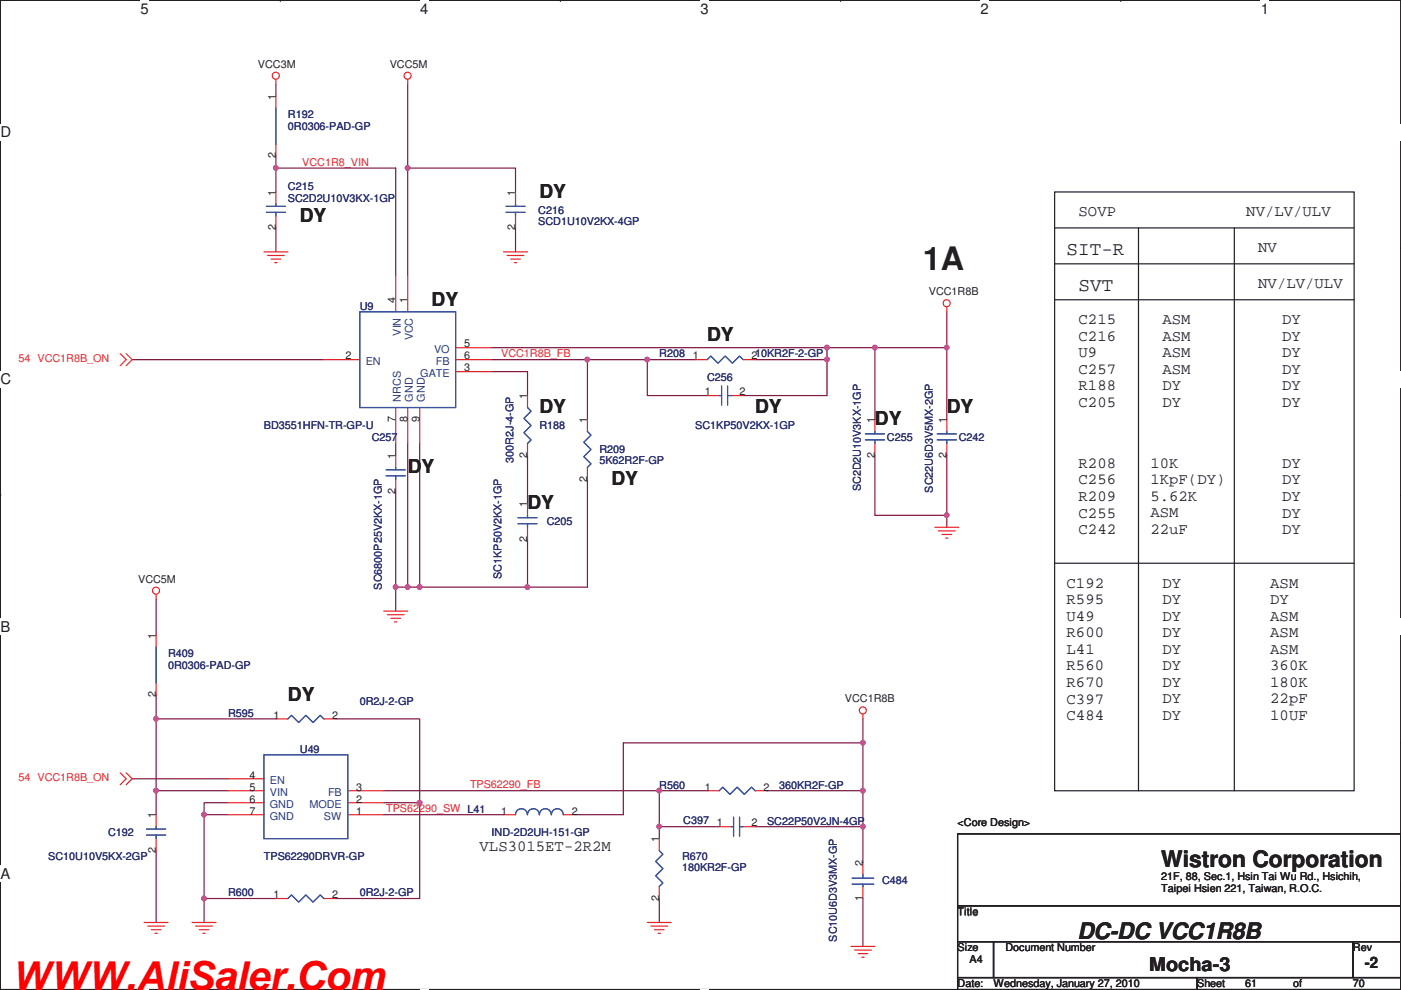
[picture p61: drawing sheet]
<svg xmlns="http://www.w3.org/2000/svg" width="297mm" height="210mm" viewBox="0 0 297 210" stroke-linecap="round" stroke-linejoin="round" font-family="sans-serif">
<defs><g id="words">
<text font-size="8.5" fill="#f00" x="2.5" y="209.9">WWW.AliSaler.Com</text>
<text font-size="6.9" fill="#231f20" x="195.7" y="57.3">1A</text>
<g font-size="4.8" fill="#231f20">
<text x="246.2" y="183.9">Wistron Corporation</text>
<text x="228.4" y="199.1">DC-DC VCC1R8B</text>
</g>
<g font-size="4.1" fill="#231f20">
<text x="114.4" y="41.9">DY</text>
<text x="63.6" y="47">DY</text>
<text x="226.1" y="54.1">SIT-R</text>
<text x="91.5" y="64.8">DY</text>
<text x="228.7" y="61.8">SVT</text>
<text x="149.9" y="72.4">DY</text>
<text x="114.4" y="87.7">DY</text>
<text x="160.1" y="87.7">DY</text>
<text x="200.7" y="87.7">DY</text>
<text x="185.5" y="90.2">DY</text>
<text x="86.4" y="100.4">DY</text>
<text x="111.8" y="108">DY</text>
<text x="129.6" y="102.9">DY</text>
<text x="61" y="148.6">DY</text>
<text x="243.7" y="206">Mocha-3</text>
</g>
<g font-size="3.3" fill="#231f20">
<text x="228.7" y="45.9">SOVP</text>
<text x="264.2" y="45.9">NV/LV/ULV</text>
<text x="266.8" y="53.5">NV</text>
<text x="266.8" y="61.1">NV/LV/ULV</text>
<text x="228.7" y="68.7">C215</text>
<text x="246.5" y="68.7">ASM</text>
<text x="271.9" y="68.7">DY</text>
<text x="228.7" y="72.3">C216</text>
<text x="228.7" y="75.8">U9</text>
<text x="246.5" y="72.3">ASM</text>
<text x="246.5" y="75.8">ASM</text>
<text x="271.9" y="72.3">DY</text>
<text x="271.9" y="75.8">DY</text>
<text x="228.7" y="79.3">C257</text>
<text x="228.7" y="82.8">R188</text>
<text x="246.5" y="79.3">ASM</text>
<text x="246.5" y="82.8">DY</text>
<text x="271.9" y="79.3">DY</text>
<text x="271.9" y="82.8">DY</text>
<text x="228.7" y="86.3">C205</text>
<text x="246.5" y="86.3">DY</text>
<text x="271.9" y="86.3">DY</text>
<text x="228.7" y="99.2">R208</text>
<text x="243.9" y="99.2">10K</text>
<text x="271.9" y="99.2">DY</text>
<text x="228.7" y="102.7">C256</text>
<text x="228.7" y="106.2">R209</text>
<text x="243.9" y="102.7">1KpF(DY)</text>
<text x="243.9" y="106.2">5.62K</text>
<text x="271.9" y="102.7">DY</text>
<text x="271.9" y="106.2">DY</text>
<text x="228.7" y="109.8">C255</text>
<text x="228.7" y="113.3">C242</text>
<text x="243.9" y="109.8">ASM</text>
<text x="243.9" y="113.3">22uF</text>
<text x="271.9" y="109.8">DY</text>
<text x="271.9" y="113.3">DY</text>
<text x="226.1" y="124.6">C192</text>
<text x="246.5" y="124.6">DY</text>
<text x="269.3" y="124.6">ASM</text>
<text x="226.1" y="128.1">R595</text>
<text x="226.1" y="131.6">U49</text>
<text x="246.5" y="128.1">DY</text>
<text x="246.5" y="131.6">DY</text>
<text x="269.3" y="128.1">DY</text>
<text x="269.3" y="131.6">ASM</text>
<text x="226.1" y="135.2">R600</text>
<text x="246.5" y="135.2">DY</text>
<text x="269.3" y="135.2">ASM</text>
<text x="226.1" y="138.7">L41</text>
<text x="226.1" y="142.2">R560</text>
<text x="246.5" y="138.7">DY</text>
<text x="246.5" y="142.2">DY</text>
<text x="269.3" y="138.7">ASM</text>
<text x="269.3" y="142.2">360K</text>
<text x="226.1" y="145.7">R670</text>
<text x="226.1" y="149.2">C397</text>
<text x="246.5" y="145.7">DY</text>
<text x="246.5" y="149.2">DY</text>
<text x="269.3" y="145.7">180K</text>
<text x="269.3" y="149.2">22pF</text>
<text x="226.1" y="152.7">C484</text>
<text x="246.5" y="152.7">DY</text>
<text x="269.3" y="152.7">10UF</text>
<text x="101.7" y="180.5">VLS3015ET-2R2M</text>
<text x="289.4" y="205.4">-2</text>
</g>
<g font-size="3.1" fill="#231f20">
<text x="29.8" y="2.9">5</text>
<text x="89.1" y="2.9">4</text>
<text x="148.5" y="2.9">3</text>
<text x="207.9" y="2.9">2</text>
<text x="267.3" y="2.9">1</text>
<text x=".1" y="29.1">D</text>
<text x=".1" y="81.5">C</text>
<text x=".1" y="134">B</text>
<text x=".1" y="186.4">A</text>
</g>
<g font-size="2.3" fill="#231f20">
<text x="54.7" y="14.3">VCC3M</text>
<text x="82.6" y="14.3">VCC5M</text>
<text x="58.5" y="21.2" transform="rotate(-90 58.5 21.2)">1</text>
<text x="58.5" y="33.6" transform="rotate(-90 58.5 33.6)">2</text>
<text x="58.5" y="41.5" transform="rotate(-90 58.5 41.5)">1</text>
<text x="109.3" y="41.5" transform="rotate(-90 109.3 41.5)">1</text>
<text x="58.5" y="48.8" transform="rotate(-90 58.5 48.8)">2</text>
<text x="109.3" y="48.8" transform="rotate(-90 109.3 48.8)">2</text>
<text x="83.9" y="64.3" transform="rotate(-90 83.9 64.3)">4</text>
<text x="86.4" y="64.3" transform="rotate(-90 86.4 64.3)">1</text>
<text x="196.9" y="62.6">VCC1R8B</text>
<text x="73.2" y="76.2">2</text>
<text x="98.4" y="76.2">6</text>
<text x="98.4" y="73.7">5</text>
<text x="146.9" y="76.2">1</text>
<text x="159.3" y="76.2">210KR2F-2-GP</text>
<text x="98.4" y="78.8">3</text>
<text x="149.4" y="83.9">1</text>
<text x="156.8" y="83.9">2</text>
<text x="83.9" y="89.5" transform="rotate(-90 83.9 89.5)">7</text>
<text x="86.4" y="89.5" transform="rotate(-90 86.4 89.5)">8</text>
<text x="88.9" y="89.5" transform="rotate(-90 88.9 89.5)">9</text>
<text x="111.8" y="84.7" transform="rotate(-90 111.8 84.7)">1</text>
<text x="124.5" y="89.7" transform="rotate(-90 124.5 89.7)">1</text>
<text x="185.5" y="89.7" transform="rotate(-90 185.5 89.7)">1</text>
<text x="200.7" y="89.7" transform="rotate(-90 200.7 89.7)">1</text>
<text x="83.9" y="97.4" transform="rotate(-90 83.9 97.4)">1</text>
<text x="111.8" y="97.1" transform="rotate(-90 111.8 97.1)">2</text>
<text x="185.5" y="97.1" transform="rotate(-90 185.5 97.1)">2</text>
<text x="200.7" y="97.1" transform="rotate(-90 200.7 97.1)">2</text>
<text x="83.9" y="104.7" transform="rotate(-90 83.9 104.7)">2</text>
<text x="111.8" y="107.5" transform="rotate(-90 111.8 107.5)">1</text>
<text x="124.5" y="102.2" transform="rotate(-90 124.5 102.2)">2</text>
<text x="111.8" y="114.9" transform="rotate(-90 111.8 114.9)">2</text>
<text x="29.3" y="123.6">VCC5M</text>
<text x="33.1" y="135.5" transform="rotate(-90 33.1 135.5)">1</text>
<text x="33.1" y="147.9" transform="rotate(-90 33.1 147.9)">2</text>
<text x="179.2" y="149">VCC1R8B</text>
<text x="58" y="152.4">1</text>
<text x="70.4" y="152.4">2</text>
<text x="52.9" y="165.1">4</text>
<text x="52.9" y="167.7">5</text>
<text x="75.5" y="167.7">3</text>
<text x="149.4" y="167.7">1</text>
<text x="161.9" y="167.7">2</text>
<text x="33.1" y="173.6" transform="rotate(-90 33.1 173.6)">1</text>
<text x="52.9" y="170.2">6</text>
<text x="52.9" y="172.8">7</text>
<text x="75.5" y="170.2">2</text>
<text x="75.5" y="172.8">1</text>
<text x="106.3" y="172.8">1</text>
<text x="121.2" y="172.8">2</text>
<text x="139.7" y="178.6" transform="rotate(-90 139.7 178.6)">1</text>
<text x="152" y="175.3">1</text>
<text x="159.3" y="175.3">2</text>
<text x="203" y="175.1">&lt;Core Design&gt;</text>
<text x="33.1" y="180.9" transform="rotate(-90 33.1 180.9)">2</text>
<text x="182.9" y="183.7" transform="rotate(-90 182.9 183.7)">2</text>
<text x="58" y="190.5">1</text>
<text x="70.4" y="190.5">2</text>
<text x="139.7" y="191.1" transform="rotate(-90 139.7 191.1)">2</text>
<text x="182.9" y="191.1" transform="rotate(-90 182.9 191.1)">1</text>
<text x="246.2" y="186.6">21F, 88, Sec.1, Hsin Tai Wu Rd., Hsichih,</text>
<text x="246.2" y="189.2">Taipei Hsien 221, Taiwan, R.O.C.</text>
<text x="203" y="194.2">Title</text>
<text x="203" y="201.8">Size</text>
<text x="213.2" y="201.8">Document Number</text>
<text x="286.9" y="201.8">Rev</text>
<text x="203" y="209.4">Date:</text>
<text x="205.6" y="204.3">A4</text>
<text x="210.6" y="209.4">Wednesday, January 27, 2010</text>
<text x="253.8" y="209.4">Sheet</text>
<text x="264" y="209.4">61</text>
<text x="274.1" y="209.4">of</text>
<text x="286.8" y="209.4">70</text>
</g>
<g font-size="2.3" fill="#2d2d72">
<text x="61" y="25">R192</text>
<text x="61" y="27.6">0R0306-PAD-GP</text>
<text x="61" y="40.3">C215</text>
<text x="61" y="42.8">SC2D2U10V3KX-1GP</text>
<text x="114.1" y="45.3">C216</text>
<text x="114.1" y="47.6">SCD1U10V2KX-4GP</text>
<text x="76.3" y="65.7">U9</text>
<text x="139.8" y="75.8">R208</text>
<text x="149.9" y="80.9">C256</text>
<text x="56" y="91.1">BD3551HFN-TR-GP-U</text>
<text x="78.8" y="93.6">C257</text>
<text x="114.4" y="91.1">R188</text>
<text x="147.4" y="91.1">SC1KP50V2KX-1GP</text>
<text x="188" y="93.6">C255</text>
<text x="203.3" y="93.6">C242</text>
<text x="108.9" y="98.1" transform="rotate(-90 108.9 98.1)">300R2J-4-GP</text>
<text x="127.1" y="96.1">R209</text>
<text x="127.1" y="98.4">5K62R2F-GP</text>
<text x="182.5" y="104.2" transform="rotate(-90 182.5 104.2)">SC2D2U10V3KX-1GP</text>
<text x="197.8" y="104.5" transform="rotate(-90 197.8 104.5)">SC22U6D3V5MX-2GP</text>
<text x="115.9" y="111.4">C205</text>
<text x="80.9" y="125" transform="rotate(-90 80.9 125)">SC6800P25V2KX-1GP</text>
<text x="106.3" y="122.8" transform="rotate(-90 106.3 122.8)">SC1KP50V2KX-1GP</text>
<text x="35.6" y="139.3">R409</text>
<text x="35.6" y="141.9">0R0306-PAD-GP</text>
<text x="76.3" y="149.5">0R2J-2-GP</text>
<text x="48.3" y="152">R595</text>
<text x="63.6" y="159.6">U49</text>
<text x="139.8" y="167.3">R560</text>
<text x="165.2" y="167.3">360KR2F-GP</text>
<text x="22.9" y="177.4">C192</text>
<text x="104.2" y="177.4">IND-2D2UH-151-GP</text>
<text x="144.9" y="174.9">C397</text>
<text x="162.6" y="174.9">SC22P50V2JN-4GP</text>
<text x="10.2" y="182.5">SC10U10V5KX-2GP</text>
<text x="56" y="182.5">TPS62290DRVR-GP</text>
<text x="144.6" y="182.5">R670</text>
<text x="144.6" y="184.8">180KR2F-GP</text>
<text x="48.3" y="190.1">R600</text>
<text x="76.3" y="190.1">0R2J-2-GP</text>
<text x="187" y="187.6">C484</text>
<text x="177.5" y="199.7" transform="rotate(-90 177.5 199.7)">SC10U6D3V3MX-GP</text>
</g>
<g font-size="2.3" fill="#ec2426">
<text x="64.1" y="35.1">VCC1R8_VIN</text>
<text x="3.9" y="76.8">54 VCC1R8B_ON</text>
<text x="106.3" y="75.8">VCC1R8B_FB</text>
<text x="3.9" y="165.7">54 VCC1R8B_ON</text>
<text x="99.6" y="167.2">TPS62290_FB</text>
<text x="81.9" y="172.3">TPS62290_SW L41</text>
</g>
<g font-size="2.3" fill="#1d437e">
<text x="85" y="71.2" transform="rotate(-90 85 71.2)">VIN</text>
<text x="77.6" y="77.3">EN</text>
<text x="87.5" y="72.2" transform="rotate(-90 87.5 72.2)">VCC</text>
<text x="92" y="74.8">VO</text>
<text x="92.4" y="77.3">FB</text>
<text x="89.1" y="79.9">GATE</text>
<text x="85" y="85.2" transform="rotate(-90 85 85.2)">NRCS</text>
<text x="87.5" y="85.2" transform="rotate(-90 87.5 85.2)">GND</text>
<text x="90" y="85.2" transform="rotate(-90 90 85.2)">GND</text>
<text x="57.2" y="166.2">EN</text>
<text x="57.2" y="168.8">VIN</text>
<text x="57.2" y="171.3">GND</text>
<text x="57.2" y="173.9">GND</text>
<text x="65.6" y="171.3">MODE</text>
<text x="68.7" y="173.9">SW</text>
<text x="69.6" y="168.8">FB</text>
</g>
</g></defs>
<path d="M.1 .1h296.9v209.8h-296.9z" fill="none" stroke="#231f20" stroke-width=".25"/>
<g fill="#fff">
<path d="M29.8 .1h1.7v3.5h-1.7z"/>
<path d="M29.8 209.9h1.7z"/>
</g>
<path d="M59.4 .1h.1M59.4 209.9h.1" fill="none" stroke="#231f20" stroke-width=".25"/>
<g fill="#fff">
<path d="M89.1 .1h1.7v3.5h-1.7z"/>
<path d="M89.1 209.9h1.7z"/>
</g>
<path d="M118.8 .1h.1M118.8 209.9h.1" fill="none" stroke="#231f20" stroke-width=".25"/>
<g fill="#fff">
<path d="M148.5 .1h1.7v3.5h-1.7z"/>
<path d="M148.5 209.9h1.7z"/>
</g>
<path d="M178.2 .1h.1M178.2 209.9h.1" fill="none" stroke="#231f20" stroke-width=".25"/>
<g fill="#fff">
<path d="M207.9 .1h1.7v3.5h-1.7z"/>
<path d="M207.9 209.9h1.7z"/>
</g>
<path d="M237.6 .1h.1M237.6 209.9h.1" fill="none" stroke="#231f20" stroke-width=".25"/>
<g fill="#fff">
<path d="M267.3 .1h1.7v3.5h-1.7z"/>
<path d="M267.3 209.9h1.7z"/>
<path d="M.1 26.3h2.2v3.5h-2.2z"/>
<path d="M297 26.3v3.5z"/>
<path d="M.1 78.7h2.2v3.5h-2.2z"/>
<path d="M297 78.7v3.5z"/>
</g>
<path d="M.1 52.5h.1M297 52.5h.1" fill="none" stroke="#231f20" stroke-width=".25"/>
<g fill="#fff">
<path d="M.1 131.2h2.1v3.5h-2.1z"/>
<path d="M297 131.2v3.5z"/>
</g>
<path d="M.1 105h.1M297 105h.1" fill="none" stroke="#231f20" stroke-width=".25"/>
<path d="M.1 105h.1" fill="none" stroke="#231f20" stroke-width=".21"/>
<path d="M297 105h.1" fill="none" stroke="#231f20" stroke-width=".21"/>
<g fill="#fff">
<path d="M.1 183.6h2.1v3.5h-2.1z"/>
<path d="M297 183.6v3.5z"/>
</g>
<path d="M.1 157.4h.1M297 157.4h.1" fill="none" stroke="#231f20" stroke-width=".25"/>
<path d="M109.3 48.3v5.1M200.7 66.1v7.6M89 124.5h22.8" fill="none" stroke="#7f1542" stroke-width=".25"/>
<circle cx="89" cy="124.5" r=".49" fill="#b8529f"/>
<circle cx="89" cy="124.5" r=".49" fill="none" stroke="#b8529f" stroke-width=".25"/>
<path d="M175.3 73.7h10.2" fill="none" stroke="#7f1542" stroke-width=".25"/>
<circle cx="175.3" cy="73.7" r=".49" fill="#b8529f"/>
<circle cx="175.3" cy="73.7" r=".49" fill="none" stroke="#b8529f" stroke-width=".25"/>
<path d="M185.5 73.7v15.3M200.7 73.7v15.3M111.8 96.6v10.2M111.8 114.4v10.1" fill="none" stroke="#7f1542" stroke-width=".25"/>
<circle cx="200.7" cy="73.7" r=".49" fill="#b8529f"/>
<circle cx="200.7" cy="73.7" r=".49" fill="none" stroke="#b8529f" stroke-width=".25"/>
<path d="M111.8 78.8v5.1M200.7 109.3v2.5" fill="none" stroke="#7f1542" stroke-width=".25"/>
<circle cx="200.7" cy="109.3" r=".49" fill="#b8529f"/>
<circle cx="200.7" cy="109.3" r=".49" fill="none" stroke="#b8529f" stroke-width=".25"/>
<path d="M137.2 76.3h10.2M185.5 96.6v12.7M200.7 96.6v12.7" fill="none" stroke="#7f1542" stroke-width=".25"/>
<circle cx="137.2" cy="76.3" r=".49" fill="#b8529f"/>
<circle cx="137.2" cy="76.3" r=".49" fill="none" stroke="#b8529f" stroke-width=".25"/>
<path d="M83.9 35.6h-25.4v5.1M104.2 78.8h7.6" fill="none" stroke="#7f1542" stroke-width=".25"/>
<circle cx="58.5" cy="35.6" r=".49" fill="#b8529f"/>
<circle cx="58.5" cy="35.6" r=".49" fill="none" stroke="#b8529f" stroke-width=".25"/>
<path d="M83.9 35.6v22.9M86.4 35.6v22.9M28 76.3h40.7" fill="none" stroke="#7f1542" stroke-width=".25"/>
<circle cx="86.4" cy="35.6" r=".49" fill="#b8529f"/>
<circle cx="86.4" cy="35.6" r=".49" fill="none" stroke="#b8529f" stroke-width=".25"/>
<path d="M58.5 48.3v5.1M124.5 101.7v22.8h-12.7" fill="none" stroke="#7f1542" stroke-width=".25"/>
<circle cx="111.8" cy="124.5" r=".49" fill="#b8529f"/>
<circle cx="111.8" cy="124.5" r=".49" fill="none" stroke="#b8529f" stroke-width=".25"/>
<path d="M86.4 17.9v17.7h22.9v5.1M175.3 73.7v2.6h-15.2M83.9 104.2v25.4" fill="none" stroke="#7f1542" stroke-width=".25"/>
<circle cx="83.9" cy="124.5" r=".49" fill="#b8529f"/>
<circle cx="83.9" cy="124.5" r=".49" fill="none" stroke="#b8529f" stroke-width=".25"/>
<path d="M58.5 17.9v2.5M58.5 33.1v2.5M185.5 73.7h15.2" fill="none" stroke="#7f1542" stroke-width=".25"/>
<circle cx="185.5" cy="73.7" r=".49" fill="#b8529f"/>
<circle cx="185.5" cy="73.7" r=".49" fill="none" stroke="#b8529f" stroke-width=".25"/>
<path d="M124.5 76.3v12.7M175.3 76.3v7.6" fill="none" stroke="#7f1542" stroke-width=".25"/>
<circle cx="175.3" cy="76.3" r=".49" fill="#b8529f"/>
<circle cx="175.3" cy="76.3" r=".49" fill="none" stroke="#b8529f" stroke-width=".25"/>
<path d="M124.5 76.3h12.7v7.6h12.7M83.9 94.1v2.5M86.4 94.1v30.4M157.6 83.9h17.7M185.5 109.3h15.2" fill="none" stroke="#7f1542" stroke-width=".25"/>
<circle cx="86.4" cy="124.5" r=".49" fill="#b8529f"/>
<circle cx="86.4" cy="124.5" r=".49" fill="none" stroke="#b8529f" stroke-width=".25"/>
<path d="M89 94.1v30.4M83.9 124.5h2.5" fill="none" stroke="#7f1542" stroke-width=".25"/>
<circle cx="89" cy="124.5" r=".49" fill="#b8529f"/>
<circle cx="89" cy="124.5" r=".49" fill="none" stroke="#b8529f" stroke-width=".25"/>
<path d="M86.4 124.5h2.6M48.3 172.8h-5v17.8" fill="none" stroke="#7f1542" stroke-width=".25"/>
<circle cx="43.2" cy="172.8" r=".49" fill="#b8529f"/>
<circle cx="43.2" cy="172.8" r=".49" fill="none" stroke="#b8529f" stroke-width=".25"/>
<circle cx="43.2" cy="190.6" r=".49" fill="#b8529f"/>
<circle cx="43.2" cy="190.6" r=".49" fill="none" stroke="#b8529f" stroke-width=".25"/>
<path d="M33.1 167.7h15.2M48.3 170.3h-5v2.5" fill="none" stroke="#7f1542" stroke-width=".25"/>
<circle cx="33.1" cy="167.7" r=".49" fill="#b8529f"/>
<circle cx="33.1" cy="167.7" r=".49" fill="none" stroke="#b8529f" stroke-width=".25"/>
<path d="M33.1 152.5v20.3M33.1 180.4v15.3" fill="none" stroke="#7f1542" stroke-width=".25"/>
<circle cx="33.1" cy="152.5" r=".49" fill="#b8529f"/>
<circle cx="33.1" cy="152.5" r=".49" fill="none" stroke="#b8529f" stroke-width=".25"/>
<path d="M33.1 127.1v7.6M33.1 147.4v5.1h25.4M71.2 152.5h17.8v17.8M28 165.2h20.3" fill="none" stroke="#7f1542" stroke-width=".25"/>
<circle cx="89" cy="170.2" r=".49" fill="#b8529f"/>
<circle cx="89" cy="170.2" r=".49" fill="none" stroke="#b8529f" stroke-width=".25"/>
<path d="M104.2 76.3h20.3M81.4 170.3h7.6v20.3h-17.8M81.4 167.7h58.4M58.5 190.6h-15.2v5.1" fill="none" stroke="#7f1542" stroke-width=".25"/>
<circle cx="124.5" cy="76.3" r=".49" fill="#b8529f"/>
<circle cx="124.5" cy="76.3" r=".49" fill="none" stroke="#b8529f" stroke-width=".25"/>
<path d="M104.2 73.7h71.1M81.4 172.8h25.4M149.9 167.7h-10.1v7.6M139.8 190.6v5.1" fill="none" stroke="#7f1542" stroke-width=".25"/>
<circle cx="139.8" cy="167.7" r=".49" fill="#b8529f"/>
<circle cx="139.8" cy="167.7" r=".49" fill="none" stroke="#b8529f" stroke-width=".25"/>
<path d="M139.8 175.3h12.7" fill="none" stroke="#7f1542" stroke-width=".25"/>
<circle cx="139.8" cy="175.3" r=".49" fill="#b8529f"/>
<circle cx="139.8" cy="175.3" r=".49" fill="none" stroke="#b8529f" stroke-width=".25"/>
<path d="M139.8 175.3v2.6M162.6 167.7h20.4v7.6" fill="none" stroke="#7f1542" stroke-width=".25"/>
<circle cx="182.9" cy="175.3" r=".49" fill="#b8529f"/>
<circle cx="182.9" cy="175.3" r=".49" fill="none" stroke="#b8529f" stroke-width=".25"/>
<path d="M183 157.6v10.1M160.1 175.3h22.9v7.7M183 190.6v10.1" fill="none" stroke="#7f1542" stroke-width=".25"/>
<circle cx="182.9" cy="167.7" r=".49" fill="#b8529f"/>
<circle cx="182.9" cy="167.7" r=".49" fill="none" stroke="#b8529f" stroke-width=".25"/>
<path d="M183 157.6h-50.8v15.2" fill="none" stroke="#7f1542" stroke-width=".25"/>
<circle cx="182.9" cy="157.5" r=".49" fill="#b8529f"/>
<circle cx="182.9" cy="157.5" r=".49" fill="none" stroke="#b8529f" stroke-width=".25"/>
<path d="M183 152.5v5.1M122 172.8h10.2" fill="none" stroke="#7f1542" stroke-width=".25"/>
<g fill="none" stroke="#ec2426" stroke-width=".25">
<path d="M58.5 16.8v1.1M86.4 16.8v1.1M58.5 20.4v2.5M58.5 30.6v2.5M56 53.4h5M56.7 54.2h3.6M57.5 54.9h2M58.2 55.7h.6M58.5 40.7v2.6M58.5 45.8v2.5M83.9 58.5v7.6M86.4 58.5v7.6"/>
<path d="M106.8 53.4h5M107.5 54.2h3.6M108.3 54.9h2M109 55.7h.6M109.3 40.7v2.6M109.3 45.8v2.5M25.5 75l1.3 1.3-1.3 1.3M26.8 75l1.2 1.3-1.2 1.3M68.7 76.3h7.6M96.6 76.3h7.6M96.6 78.8h7.6M96.6 73.7h7.6"/>
<path d="M147.4 76.3h2.5M157.6 76.3h2.5M200.7 65.1v1M83.9 86.4v7.7M83.9 96.6v2.5M86.4 86.4v7.7M89 86.4v7.7M111.8 83.9v2.5M111.8 94.1v2.5M124.5 89v2.5M124.5 99.1v2.6M149.9 83.9h2.6"/>
<path d="M155 83.9h2.6M185.5 89v2.5M185.5 94.1v2.5M200.7 89v2.5M200.7 94.1v2.5M83.9 101.7v2.5M111.8 106.8v2.5M111.8 111.8v2.6M198.2 111.8h5.1M199 112.6h3.5M199.7 113.4h2.1M200.5 114.1h.5"/>
<path d="M33.1 126.1v1M33.1 134.7v2.5M81.4 129.6h5M82.1 130.4h3.6M82.9 131.1h2M83.6 131.9h.6M33.1 144.9v2.5M58.5 152.5h2.5M68.7 152.5h2.5M183 151.5v1M25.5 163.9l1.3 1.3-1.3 1.3M26.8 163.9l1.2 1.3-1.2 1.3"/>
<path d="M33.1 172.8v2.5M33.1 177.9v2.5M48.3 172.8h7.7M48.3 170.3h7.7M48.3 167.7h7.7M48.3 165.2h7.7M73.7 172.8h7.7M73.7 170.3h7.7M73.7 167.7h7.7M106.8 172.8h2.5M119.5 172.8h2.5M139.8 177.9v2.5"/>
<path d="M149.9 167.7h2.6M152.5 175.3h2.5M157.6 175.3h2.5M160.1 167.7h2.5M30.6 195.7h5M31.3 196.4h3.6M32.1 197.2h2M32.8 197.9h.6M40.7 195.7h5.1M41.5 196.4h3.5M42.2 197.2h2.1M43 197.9h.5"/>
<path d="M58.5 190.6h2.5M68.7 190.6h2.5M137.2 195.7h5.1M138 196.4h3.6M138.8 197.2h2M139.5 197.9h.5M139.8 188v2.6M183 183v2.5M183 188v2.6M180.4 200.7h5.1M181.2 201.5h3.5M181.9 202.3h2.1"/>
<path d="M182.7 203h.5"/>
<circle cx="58.5" cy="16.1" r=".75"/>
<circle cx="86.4" cy="16.1" r=".75"/>
<circle cx="200.7" cy="64.3" r=".75"/>
<circle cx="33.1" cy="125.3" r=".75"/>
<circle cx="182.9" cy="150.7" r=".75"/>
</g>
<g fill="none" stroke="#231f20" stroke-width=".25">
<path d="M223.6 40.7h63.5v127h-63.5zM223.6 56h63.5M223.6 48.3h63.5M241.4 48.3v119.4M261.7 48.3v119.4M223.6 63.6h63.5M223.6 119.5h63.5M203 176.9h94v15.2h-94zM203 192.1h94v7.6h-94zM203 199.7h7.6v7.6h-7.6zM210.6 199.7h76.2v7.6h-76.2zM286.8 199.7h10.2v7.6h-10.2z"/>
<path d="M203 207.3h50.8v2.6h-50.8zM253.8 207.3h43.2v2.6h-43.2z"/>
</g>
<g fill="none" stroke="#3a53a4" stroke-width=".25">
<path d="M58.5 22.9v7.7M56.5 45h4M56.5 43.8h4M58.5 43.3v.5M58.5 45v.8M107.3 45h4M107.3 43.8h4M109.3 43.3v.5M109.3 45v.8M76.3 66.1h20.3v20.3h-20.3zM149.9 76.3l.8-.8 1.5 1.5 1.6-1.5 1.5 1.5 1.5-1.5 .8 .8M81.9 99.6h4"/>
<path d="M83.9 99.1v.5M111.8 86.4l.8 .8-1.5 1.5 1.5 1.6-1.5 1.5 1.5 1.5-.8 .8M124.5 91.5l.8 .8-1.5 1.5 1.5 1.5-1.5 1.6 1.5 1.5-.8 .7M152.5 83.9h.5M153 81.9v4M154.3 81.9v4M154.3 83.9h.7M183.5 92h4M183.5 93.3h4M185.5 91.5v.5M185.5 93.3v.8M198.7 93.3h4.1"/>
<path d="M198.7 92h4.1M200.7 91.5v.5M200.7 93.3v.8M81.9 100.9h4M83.9 100.9v.8M109.8 111.1h4.1M109.8 109.8h4.1M111.8 109.3v.5M111.8 111.1v.7M33.1 137.2v7.7M61 152.5l.8-.8 1.5 1.5 1.6-1.5 1.5 1.5 1.5-1.5 .8 .8M31.1 175.8h4"/>
<path d="M31.1 177.1h4M33.1 175.3v.5M33.1 177.1v.8M56 160.1h17.7v17.8h-17.7zM111.8 172.8a1.25 1.25 0 0 0-1.3-1.3 1.25 1.25 0 0 0-1.2 1.3M114.3 172.8a1.25 1.25 0 0 0-1.2-1.3 1.25 1.25 0 0 0-1.3 1.3M116.9 172.8a1.25 1.25 0 0 0-1.3-1.3 1.25 1.25 0 0 0-1.2 1.3M119.4 172.8a1.25 1.25 0 0 0-1.2-1.3 1.25 1.25 0 0 0-1.3 1.3M152.5 167.7l.7-.7 1.6 1.5 1.5-1.5 1.5 1.5 1.5-1.5 .8 .7M155 175.3h.5M155.5 173.3v4.1M156.8 173.3v4.1"/>
<path d="M156.8 175.3h.8M61 190.6l.8-.8 1.5 1.5 1.6-1.5 1.5 1.5 1.5-1.5 .8 .8M139.8 180.4l.7 .8-1.5 1.5 1.5 1.5-1.5 1.6 1.5 1.5-.7 .7M180.7 186.3h4.5M180.7 187.5h4.5M183 185.5v.8M183 187.5v.5"/>
</g>
<circle cx="89" cy="124.5" r=".49" fill="#b8529f"/>
<circle cx="89" cy="124.5" r=".49" fill="none" stroke="#b8529f" stroke-width=".25"/>
<circle cx="175.3" cy="73.7" r=".49" fill="#b8529f"/>
<circle cx="175.3" cy="73.7" r=".49" fill="none" stroke="#b8529f" stroke-width=".25"/>
<circle cx="200.7" cy="73.7" r=".49" fill="#b8529f"/>
<circle cx="200.7" cy="73.7" r=".49" fill="none" stroke="#b8529f" stroke-width=".25"/>
<circle cx="200.7" cy="109.3" r=".49" fill="#b8529f"/>
<circle cx="200.7" cy="109.3" r=".49" fill="none" stroke="#b8529f" stroke-width=".25"/>
<circle cx="137.2" cy="76.3" r=".49" fill="#b8529f"/>
<circle cx="137.2" cy="76.3" r=".49" fill="none" stroke="#b8529f" stroke-width=".25"/>
<circle cx="58.5" cy="35.6" r=".49" fill="#b8529f"/>
<circle cx="58.5" cy="35.6" r=".49" fill="none" stroke="#b8529f" stroke-width=".25"/>
<circle cx="86.4" cy="35.6" r=".49" fill="#b8529f"/>
<circle cx="86.4" cy="35.6" r=".49" fill="none" stroke="#b8529f" stroke-width=".25"/>
<circle cx="111.8" cy="124.5" r=".49" fill="#b8529f"/>
<circle cx="111.8" cy="124.5" r=".49" fill="none" stroke="#b8529f" stroke-width=".25"/>
<circle cx="83.9" cy="124.5" r=".49" fill="#b8529f"/>
<circle cx="83.9" cy="124.5" r=".49" fill="none" stroke="#b8529f" stroke-width=".25"/>
<circle cx="185.5" cy="73.7" r=".49" fill="#b8529f"/>
<circle cx="185.5" cy="73.7" r=".49" fill="none" stroke="#b8529f" stroke-width=".25"/>
<circle cx="175.3" cy="76.3" r=".49" fill="#b8529f"/>
<circle cx="175.3" cy="76.3" r=".49" fill="none" stroke="#b8529f" stroke-width=".25"/>
<circle cx="86.4" cy="124.5" r=".49" fill="#b8529f"/>
<circle cx="86.4" cy="124.5" r=".49" fill="none" stroke="#b8529f" stroke-width=".25"/>
<circle cx="89" cy="124.5" r=".49" fill="#b8529f"/>
<circle cx="89" cy="124.5" r=".49" fill="none" stroke="#b8529f" stroke-width=".25"/>
<circle cx="43.2" cy="172.8" r=".49" fill="#b8529f"/>
<circle cx="43.2" cy="172.8" r=".49" fill="none" stroke="#b8529f" stroke-width=".25"/>
<circle cx="43.2" cy="190.6" r=".49" fill="#b8529f"/>
<circle cx="43.2" cy="190.6" r=".49" fill="none" stroke="#b8529f" stroke-width=".25"/>
<circle cx="33.1" cy="167.7" r=".49" fill="#b8529f"/>
<circle cx="33.1" cy="167.7" r=".49" fill="none" stroke="#b8529f" stroke-width=".25"/>
<circle cx="33.1" cy="152.5" r=".49" fill="#b8529f"/>
<circle cx="33.1" cy="152.5" r=".49" fill="none" stroke="#b8529f" stroke-width=".25"/>
<circle cx="89" cy="170.2" r=".49" fill="#b8529f"/>
<circle cx="89" cy="170.2" r=".49" fill="none" stroke="#b8529f" stroke-width=".25"/>
<circle cx="124.5" cy="76.3" r=".49" fill="#b8529f"/>
<circle cx="124.5" cy="76.3" r=".49" fill="none" stroke="#b8529f" stroke-width=".25"/>
<circle cx="139.8" cy="167.7" r=".49" fill="#b8529f"/>
<circle cx="139.8" cy="167.7" r=".49" fill="none" stroke="#b8529f" stroke-width=".25"/>
<circle cx="139.8" cy="175.3" r=".49" fill="#b8529f"/>
<circle cx="139.8" cy="175.3" r=".49" fill="none" stroke="#b8529f" stroke-width=".25"/>
<circle cx="182.9" cy="175.3" r=".49" fill="#b8529f"/>
<circle cx="182.9" cy="175.3" r=".49" fill="none" stroke="#b8529f" stroke-width=".25"/>
<circle cx="182.9" cy="167.7" r=".49" fill="#b8529f"/>
<circle cx="182.9" cy="167.7" r=".49" fill="none" stroke="#b8529f" stroke-width=".25"/>
<circle cx="182.9" cy="157.5" r=".49" fill="#b8529f"/>
<circle cx="182.9" cy="157.5" r=".49" fill="none" stroke="#b8529f" stroke-width=".25"/>
<use href="#words"/>
</svg>
